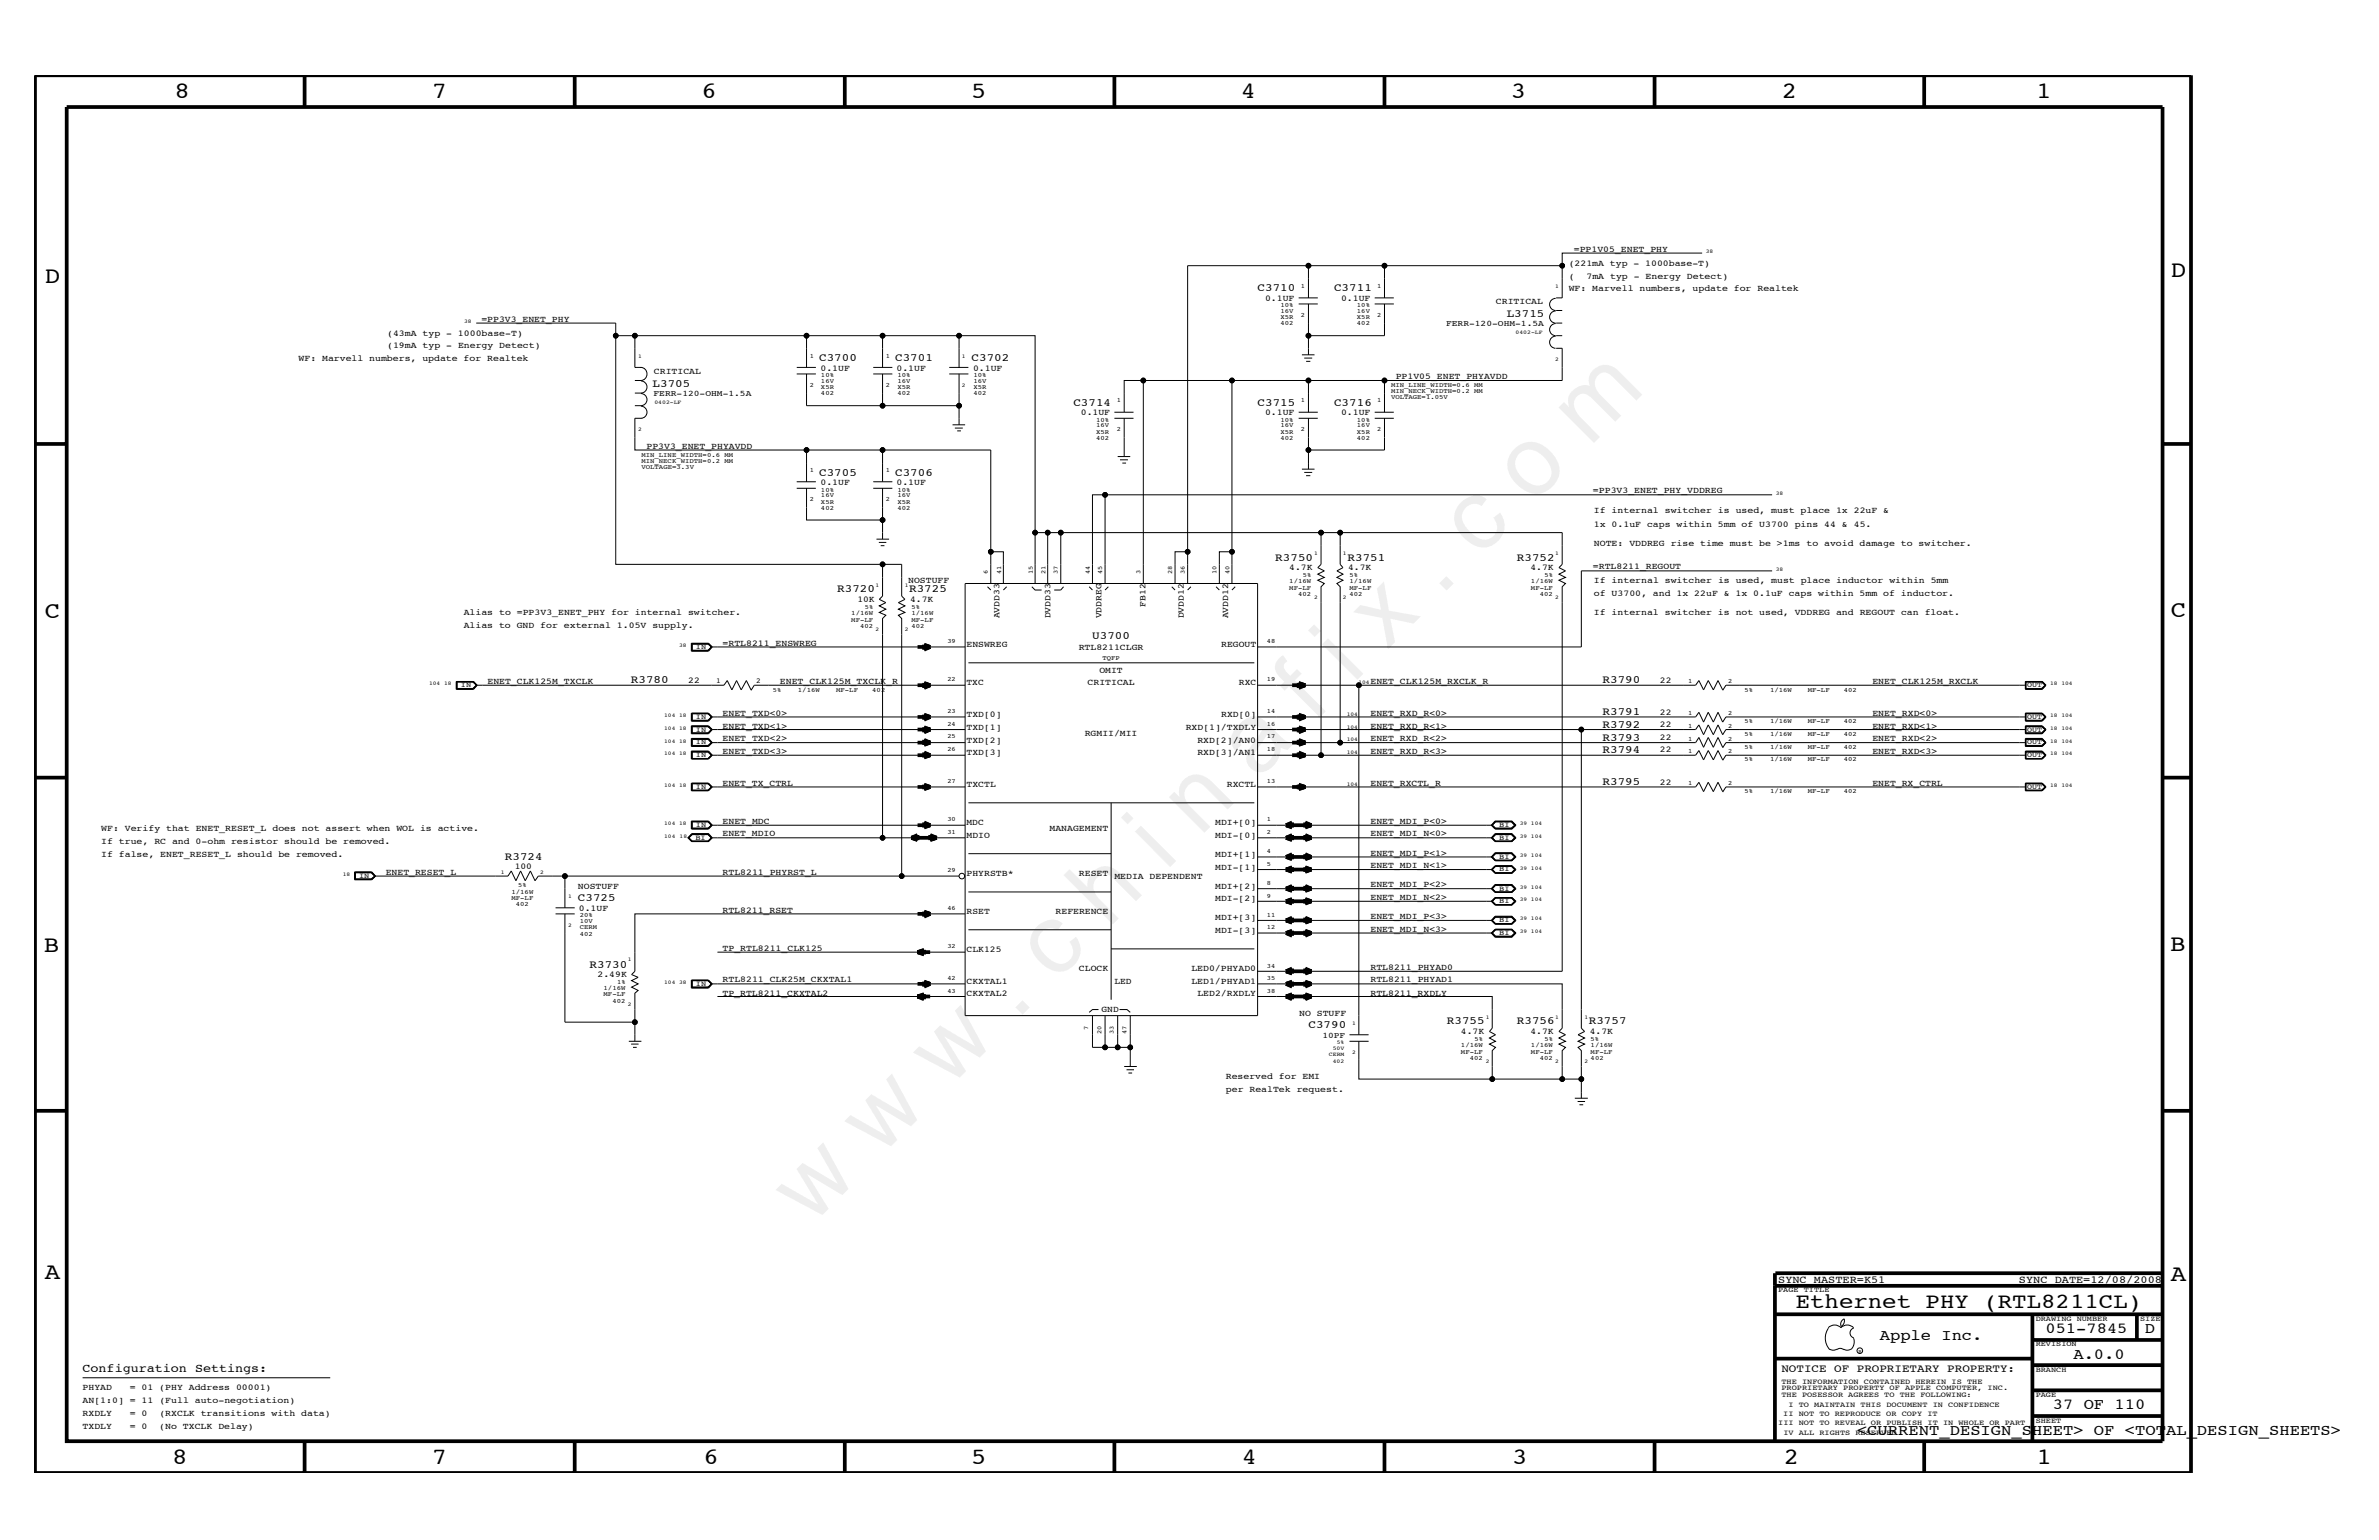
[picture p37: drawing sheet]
<svg xmlns="http://www.w3.org/2000/svg" width="432mm" height="279mm" viewBox="0 0 432 279" stroke-linecap="round" stroke-linejoin="round" font-family="sans-serif">
<defs><g id="words">
<text font-size="17.6" x="147.1" y="222.6" transform="rotate(-45 147.1 222.6)">w w w . c h i n a f i x . c o m</text>
<g font-size="4.2">
<text x="31.7" y="17.8">8</text>
<text x="78.4" y="17.8">7</text>
<text x="127.3" y="17.8">6</text>
<text x="176.3" y="17.8">5</text>
<text x="225.2" y="17.8">4</text>
<text x="274.2" y="17.8">3</text>
<text x="323.4" y="17.8">2</text>
<text x="369.6" y="17.8">1</text>
<text x="8.1" y="51.3">D</text>
<text x="394" y="50.3">D</text>
<text x="8.1" y="112.1">C</text>
<text x="394" y="111.9">C</text>
<text x="8" y="172.7">B</text>
<text x="393.9" y="172.5">B</text>
<text x="8.1" y="232">A</text>
<text x="394" y="232.4">A</text>
<text x="31.2" y="265.6">8</text>
<text x="78.4" y="265.6">7</text>
<text x="127.7" y="265.6">6</text>
<text x="176.3" y="265.6">5</text>
<text x="225.4" y="265.6">4</text>
<text x="274.5" y="265.6">3</text>
<text x="323.8" y="265.6">2</text>
<text x="369.7" y="265.6">1</text>
</g>
<text font-size="3.9" x="325.9" y="237.3">Ethernet PHY (RTL8211CL)</text>
<g font-size="2.8">
<text x="341.2" y="243.1">Apple Inc.</text>
<text x="371.3" y="241.9">051-7845</text>
<text x="389.3" y="241.9">D</text>
<text x="376.3" y="246.5">A.0.0</text>
<text x="372.6" y="255.7">37 OF 110</text>
<text x="337.1" y="260.4">&lt;CURRENT_DESIGN_SHEET&gt; OF &lt;TOTAL_DESIGN_SHEETS&gt;</text>
</g>
<text font-size="2.2" x="15" y="248.9">Configuration Settings:</text>
<g font-size="2">
<text x="228.3" y="52.9">C3710</text>
<text x="242.1" y="52.9">C3711</text>
<text x="273.5" y="57.4">L3715</text>
<text x="148.7" y="65.6">C3700</text>
<text x="162.5" y="65.6">C3701</text>
<text x="176.4" y="65.6">C3702</text>
<text x="118.4" y="70.1">L3705</text>
<text x="194.8" y="73.6">C3714</text>
<text x="228.3" y="73.6">C3715</text>
<text x="242.1" y="73.6">C3716</text>
<text x="148.7" y="86.3">C3705</text>
<text x="162.5" y="86.3">C3706</text>
<text x="231.5" y="101.7">R3750</text>
<text x="244.6" y="101.7">R3751</text>
<text x="275.3" y="101.7">R3752</text>
<text x="152" y="107.5">R3720</text>
<text x="165" y="107.5">R3725</text>
<text x="198.2" y="116">U3700</text>
<text x="114.5" y="124">R3780</text>
<text x="290.9" y="124">R3790</text>
<text x="290.9" y="129.7">R3791</text>
<text x="290.9" y="136.7">R3794</text>
<text x="290.9" y="134.4">R3793</text>
<text x="290.9" y="132">R3792</text>
<text x="290.9" y="142.4">R3795</text>
<text x="91.7" y="156.1">R3724</text>
<text x="104.9" y="163.5">C3725</text>
<text x="107" y="175.5">R3730</text>
<text x="262.6" y="185.9">R3755</text>
<text x="275.3" y="185.9">R3756</text>
<text x="288.4" y="185.9">R3757</text>
<text x="237.5" y="186.5">C3790</text>
<text x="323.3" y="248.9">NOTICE OF PROPRIETARY PROPERTY:</text>
</g>
<g font-size="1.9">
<text x="322.7" y="232.7">SYNC_MASTER=K51</text>
<text x="366.4" y="232.7">SYNC_DATE=12/08/2008</text>
</g>
<g font-size="1.6">
<text x="285.7" y="45.7">=PP1V05_ENET_PHY</text>
<text x="284.7" y="52.9">WF: Marvell numbers, update for Realtek</text>
<text x="284.7" y="48.2">(221mA typ - 1000base-T)</text>
<text x="284.7" y="50.6">(</text>
<text x="288" y="50.6">7mA typ - Energy Detect)</text>
<text x="87.4" y="58.4">=PP3V3_ENET_PHY</text>
<text x="229.6" y="54.6">0.1UF</text>
<text x="243.4" y="54.6">0.1UF</text>
<text x="271.5" y="55.1">CRITICAL</text>
<text x="54.2" y="65.6">WF: Marvell numbers, update for Realtek</text>
<text x="70.3" y="63.2">(19mA typ - Energy Detect)</text>
<text x="70.3" y="60.9">(43mA typ - 1000base-T)</text>
<text x="118.7" y="67.8">CRITICAL</text>
<text x="148.9" y="67.3">0.1UF</text>
<text x="162.7" y="67.3">0.1UF</text>
<text x="176.6" y="67.3">0.1UF</text>
<text x="253.3" y="68.8">PP1V05_ENET_PHYAVDD</text>
<text x="196.2" y="75.3">0.1UF</text>
<text x="229.6" y="75.3">0.1UF</text>
<text x="243.4" y="75.3">0.1UF</text>
<text x="117.3" y="81.5">PP3V3_ENET_PHYAVDD</text>
<text x="148.9" y="88">0.1UF</text>
<text x="162.7" y="88">0.1UF</text>
<text x="289.1" y="89.5">=PP3V3_ENET_PHY_VDDREG</text>
<text x="289.3" y="95.5">1x 0.1uF caps within 5mm of U3700 pins 44 &amp; 45.</text>
<text x="289.3" y="93.2">If internal switcher is used, must place 1x 22uF &amp;</text>
<text x="289.3" y="99">NOTE: VDDREG rise time must be &gt;1ms to avoid damage to switcher.</text>
<text x="164.8" y="105.9">NOSTUFF</text>
<text x="234" y="103.5">4.7K</text>
<text x="244.7" y="103.5">4.7K</text>
<text x="277.8" y="103.5">4.7K</text>
<text x="289.1" y="103.3">=RTL8211_REGOUT</text>
<text x="289.3" y="105.9">If internal switcher is used, must place inductor within 5mm</text>
<text x="84.2" y="111.6">Alias to =PP3V3_ENET_PHY for internal switcher.</text>
<text x="84.2" y="114">Alias to GND for external 1.05V supply.</text>
<text x="155.6" y="109.2">10K</text>
<text x="165.2" y="109.2">4.7K</text>
<text x="181.4" y="112.2" transform="rotate(-90 181.4 112.2)">AVDD33</text>
<text x="190.7" y="112.2" transform="rotate(-90 190.7 112.2)">DVDD33</text>
<text x="199.9" y="112.2" transform="rotate(-90 199.9 112.2)">VDDREG</text>
<text x="207.9" y="110.1" transform="rotate(-90 207.9 110.1)">FB12</text>
<text x="214.9" y="112.2" transform="rotate(-90 214.9 112.2)">DVDD12</text>
<text x="222.9" y="112.2" transform="rotate(-90 222.9 112.2)">AVDD12</text>
<text x="289.3" y="108.1">of U3700, and 1x 22uF &amp; 1x 0.1uF caps within 5mm of inductor.</text>
<text x="289.3" y="111.6">If internal switcher is not used, VDDREG and REGOUT can float.</text>
<text x="131.1" y="117.2">=RTL8211_ENSWREG</text>
<text x="175.4" y="117.4">ENSWREG</text>
<text x="195.8" y="118">RTL8211CLGR</text>
<text x="221.7" y="117.4">REGOUT</text>
<text x="88.5" y="124.1">ENET_CLK125M_TXCLK</text>
<text x="124.9" y="123.9">22</text>
<text x="141.6" y="124.1">ENET_CLK125M_TXCLK_R</text>
<text x="175.4" y="124.3">TXC</text>
<text x="197.4" y="124.3">CRITICAL</text>
<text x="199.6" y="122">OMIT</text>
<text x="224.9" y="124.3">RXC</text>
<text x="248.8" y="124.1">ENET_CLK125M_RXCLK_R</text>
<text x="301.3" y="123.9">22</text>
<text x="339.9" y="124.1">ENET_CLK125M_RXCLK</text>
<text x="131.1" y="129.8">ENET_TXD&lt;0&gt;</text>
<text x="175.4" y="130.1">TXD[0]</text>
<text x="221.7" y="130.1">RXD[0]</text>
<text x="248.8" y="129.8">ENET_RXD_R&lt;0&gt;</text>
<text x="301.3" y="131.9">22</text>
<text x="301.3" y="129.7">22</text>
<text x="339.9" y="129.8">ENET_RXD&lt;0&gt;</text>
<text x="131.1" y="132.2">ENET_TXD&lt;1&gt;</text>
<text x="131.1" y="134.5">ENET_TXD&lt;2&gt;</text>
<text x="131.1" y="136.8">ENET_TXD&lt;3&gt;</text>
<text x="175.4" y="134.7">TXD[2]</text>
<text x="175.4" y="137">TXD[3]</text>
<text x="175.4" y="132.4">TXD[1]</text>
<text x="196.9" y="133.5">RGMII/MII</text>
<text x="215.2" y="132.4">RXD[1]/TXDLY</text>
<text x="217.3" y="137">RXD[3]/AN1</text>
<text x="217.3" y="134.7">RXD[2]/AN0</text>
<text x="248.8" y="132.2">ENET_RXD_R&lt;1&gt;</text>
<text x="248.8" y="136.8">ENET_RXD_R&lt;3&gt;</text>
<text x="248.8" y="134.5">ENET_RXD_R&lt;2&gt;</text>
<text x="301.3" y="136.5">22</text>
<text x="301.3" y="134.2">22</text>
<text x="339.9" y="136.8">ENET_RXD&lt;3&gt;</text>
<text x="339.9" y="134.5">ENET_RXD&lt;2&gt;</text>
<text x="339.9" y="132.2">ENET_RXD&lt;1&gt;</text>
<text x="131.1" y="142.5">ENET_TX_CTRL</text>
<text x="175.4" y="142.8">TXCTL</text>
<text x="222.7" y="142.8">RXCTL</text>
<text x="248.8" y="142.5">ENET_RXCTL_R</text>
<text x="301.3" y="142.4">22</text>
<text x="339.9" y="142.5">ENET_RX_CTRL</text>
<text x="131.1" y="149.5">ENET_MDC</text>
<text x="175.4" y="149.7">MDC</text>
<text x="220.6" y="149.7">MDI+[0]</text>
<text x="248.8" y="149.5">ENET_MDI_P&lt;0&gt;</text>
<text x="18.4" y="150.8">WF: Verify that ENET_RESET_L does not assert when WOL is active.</text>
<text x="18.4" y="155.5">If false, ENET_RESET_L should be removed.</text>
<text x="18.4" y="153.2">If true, RC and 0-ohm resistor should be removed.</text>
<text x="131.1" y="151.8">ENET_MDIO</text>
<text x="175.4" y="152">MDIO</text>
<text x="190.5" y="150.8">MANAGEMENT</text>
<text x="220.6" y="155.5">MDI+[1]</text>
<text x="220.6" y="152">MDI-[0]</text>
<text x="248.8" y="155.2">ENET_MDI_P&lt;1&gt;</text>
<text x="248.8" y="151.8">ENET_MDI_N&lt;0&gt;</text>
<text x="70" y="158.7">ENET_RESET_L</text>
<text x="93.4" y="157.7">100</text>
<text x="104.9" y="161.2">NOSTUFF</text>
<text x="131.1" y="158.7">RTL8211_PHYRST_L</text>
<text x="175.4" y="158.9">PHYRSTB*</text>
<text x="195.8" y="158.9">RESET</text>
<text x="202.3" y="159.5">MEDIA DEPENDENT</text>
<text x="220.6" y="161.2">MDI+[2]</text>
<text x="220.6" y="157.8">MDI-[1]</text>
<text x="248.8" y="157.5">ENET_MDI_N&lt;1&gt;</text>
<text x="248.8" y="161">ENET_MDI_P&lt;2&gt;</text>
<text x="105.1" y="165.2">0.1UF</text>
<text x="131.1" y="165.6">RTL8211_RSET</text>
<text x="175.4" y="165.8">RSET</text>
<text x="191.6" y="165.8">REFERENCE</text>
<text x="220.6" y="163.5">MDI-[2]</text>
<text x="220.6" y="167">MDI+[3]</text>
<text x="248.8" y="166.7">ENET_MDI_P&lt;3&gt;</text>
<text x="248.8" y="163.3">ENET_MDI_N&lt;2&gt;</text>
<text x="131.1" y="172.5">TP_RTL8211_CLK125</text>
<text x="175.4" y="172.7">CLK125</text>
<text x="220.6" y="169.3">MDI-[3]</text>
<text x="248.8" y="169">ENET_MDI_N&lt;3&gt;</text>
<text x="108.5" y="177.2">2.49K</text>
<text x="131.1" y="178.3">RTL8211_CLK25M_CKXTAL1</text>
<text x="175.4" y="178.5">CKXTAL1</text>
<text x="195.8" y="176.2">CLOCK</text>
<text x="202.3" y="178.5">LED</text>
<text x="216.2" y="178.5">LED1/PHYAD1</text>
<text x="216.2" y="176.2">LED0/PHYAD0</text>
<text x="248.8" y="178.3">RTL8211_PHYAD1</text>
<text x="248.8" y="176">RTL8211_PHYAD0</text>
<text x="131.1" y="180.6">TP_RTL8211_CKXTAL2</text>
<text x="175.4" y="180.8">CKXTAL2</text>
<text x="199.9" y="183.6">GND</text>
<text x="217.3" y="180.8">LED2/RXDLY</text>
<text x="235.8" y="184.3">NO STUFF</text>
<text x="248.8" y="180.6">RTL8211_RXDLY</text>
<text x="265.2" y="187.6">4.7K</text>
<text x="277.8" y="187.6">4.7K</text>
<text x="288.5" y="187.6">4.7K</text>
<text x="222.5" y="195.8">Reserved for EMI</text>
<text x="222.5" y="198.1">per RealTek request.</text>
<text x="15" y="252.3">PHYAD</text>
<text x="15" y="254.6">AN[1:0] = 11 (Full auto-negotiation)</text>
<text x="15" y="256.9">RXDLY</text>
<text x="23.6" y="252.3">= 01 (PHY Address 00001)</text>
<text x="23.6" y="256.9">= 0</text>
<text x="28.9" y="256.9">(RXCLK transitions with data)</text>
<text x="15" y="259.2">TXDLY</text>
<text x="23.6" y="259.2">= 0</text>
<text x="28.9" y="259.2">(No TXCLK Delay)</text>
</g>
<g font-size="1.5">
<text x="262.5" y="59.2">FERR-120-OHM-1.5A</text>
<text x="118.6" y="71.9">FERR-120-OHM-1.5A</text>
<text x="240" y="188.3">10PF</text>
</g>
<g font-size="1.4">
<text x="126.3" y="117.7">IN</text>
<text x="83.7" y="124.7">IN</text>
<text x="130" y="124">1</text>
<text x="137.2" y="124">2</text>
<text x="368" y="124.7">OUT</text>
<text x="126.3" y="130.4">IN</text>
<text x="368" y="130.4">OUT</text>
<text x="126.3" y="132.8">IN</text>
<text x="126.3" y="135.1">IN</text>
<text x="126.3" y="137.4">IN</text>
<text x="368" y="132.8">OUT</text>
<text x="368" y="135.1">OUT</text>
<text x="368" y="137.4">OUT</text>
<text x="126.3" y="143.1">IN</text>
<text x="368" y="143.1">OUT</text>
<text x="126.2" y="152.3">BI</text>
<text x="126.3" y="150.1">IN</text>
<text x="272.1" y="150.1">BI</text>
<text x="272.1" y="155.8">BI</text>
<text x="272.1" y="152.3">BI</text>
<text x="65.2" y="159.3">IN</text>
<text x="272.1" y="158.1">BI</text>
<text x="272.1" y="161.6">BI</text>
<text x="272.1" y="163.9">BI</text>
<text x="272.1" y="167.3">BI</text>
<text x="272.1" y="169.6">BI</text>
<text x="126.3" y="178.8">IN</text>
<text x="322.7" y="234.4">PAGE TITLE</text>
<text x="369.5" y="239.6">DRAWING NUMBER</text>
<text x="388.5" y="239.6">SIZE</text>
<text x="369.5" y="244.2">REVISION</text>
<text x="323.3" y="251.1">THE INFORMATION CONTAINED HEREIN IS THE</text>
<text x="369.5" y="248.9">BRANCH</text>
<text x="323.3" y="253.4">THE POSESSOR AGREES TO THE FOLLOWING:</text>
<text x="323.3" y="252.3">PROPRIETARY PROPERTY OF APPLE COMPUTER, INC.</text>
<text x="323.7" y="256.9">II NOT TO REPRODUCE OR COPY IT</text>
<text x="324.6" y="255.2">I TO MAINTAIN THIS DOCUMENT IN CONFIDENCE</text>
<text x="369.5" y="253.4">PAGE</text>
<text x="322.7" y="258.6">III NOT TO REVEAL OR PUBLISH IT IN WHOLE OR PART</text>
<text x="323.7" y="260.4">IV ALL RIGHTS RESERVED</text>
<text x="369.5" y="258.1">SHEET</text>
</g>
<g font-size="1.2">
<text x="236.1" y="52.3">1</text>
<text x="249.9" y="52.3">1</text>
<text x="232.4" y="55.7">10%</text>
<text x="232.4" y="59">402</text>
<text x="232.4" y="57.9">X5R</text>
<text x="232.4" y="56.8">16V</text>
<text x="236.1" y="57.4">2</text>
<text x="246.3" y="59">402</text>
<text x="246.3" y="55.7">10%</text>
<text x="246.3" y="57.9">X5R</text>
<text x="246.3" y="56.8">16V</text>
<text x="249.9" y="57.4">2</text>
<text x="147" y="65">1</text>
<text x="160.8" y="65">1</text>
<text x="147" y="70.1">2</text>
<text x="149" y="68.4">10%</text>
<text x="149" y="71.7">402</text>
<text x="149" y="70.6">X5R</text>
<text x="149" y="69.5">16V</text>
<text x="160.8" y="70.1">2</text>
<text x="162.9" y="68.4">10%</text>
<text x="162.9" y="71.7">402</text>
<text x="162.9" y="70.6">X5R</text>
<text x="162.9" y="69.5">16V</text>
<text x="176.7" y="68.4">10%</text>
<text x="176.7" y="71.7">402</text>
<text x="176.7" y="70.6">X5R</text>
<text x="176.7" y="69.5">16V</text>
<text x="252.5" y="71.3">MIN_NECK_WIDTH=0.2 MM</text>
<text x="252.5" y="70.1">MIN_LINE_WIDTH=0.6 MM</text>
<text x="199" y="76.5">10%</text>
<text x="199" y="77.5">16V</text>
<text x="202.7" y="73">1</text>
<text x="232.4" y="76.5">10%</text>
<text x="232.4" y="77.5">16V</text>
<text x="236.1" y="73">1</text>
<text x="246.3" y="76.5">10%</text>
<text x="246.3" y="77.5">16V</text>
<text x="249.9" y="73">1</text>
<text x="252.5" y="72.4">VOLTAGE=1.05V</text>
<text x="116.4" y="82.8">MIN_LINE_WIDTH=0.6 MM</text>
<text x="199" y="78.7">X5R</text>
<text x="199" y="79.9">402</text>
<text x="202.7" y="78.2">2</text>
<text x="232.4" y="79.9">402</text>
<text x="232.4" y="78.7">X5R</text>
<text x="236.1" y="78.2">2</text>
<text x="246.3" y="79.9">402</text>
<text x="246.3" y="78.7">X5R</text>
<text x="249.9" y="78.2">2</text>
<text x="116.4" y="84">MIN_NECK_WIDTH=0.2 MM</text>
<text x="116.4" y="85.1">VOLTAGE=3.3V</text>
<text x="147" y="85.7">1</text>
<text x="149" y="89.2">10%</text>
<text x="160.8" y="85.7">1</text>
<text x="162.9" y="89.2">10%</text>
<text x="147" y="90.9">2</text>
<text x="149" y="92.5">402</text>
<text x="149" y="91.4">X5R</text>
<text x="149" y="90.2">16V</text>
<text x="160.8" y="90.9">2</text>
<text x="162.9" y="92.5">402</text>
<text x="162.9" y="91.4">X5R</text>
<text x="162.9" y="90.2">16V</text>
<text x="179.3" y="104.2" transform="rotate(-90 179.3 104.2)">6</text>
<text x="181.7" y="104.2" transform="rotate(-90 181.7 104.2)">41</text>
<text x="187.5" y="104.2" transform="rotate(-90 187.5 104.2)">15</text>
<text x="189.7" y="104.2" transform="rotate(-90 189.7 104.2)">21</text>
<text x="192" y="104.2" transform="rotate(-90 192 104.2)">37</text>
<text x="197.8" y="104.2" transform="rotate(-90 197.8 104.2)">44</text>
<text x="200.1" y="104.2" transform="rotate(-90 200.1 104.2)">45</text>
<text x="207" y="104.2" transform="rotate(-90 207 104.2)">3</text>
<text x="212.8" y="104.2" transform="rotate(-90 212.8 104.2)">28</text>
<text x="215.1" y="104.2" transform="rotate(-90 215.1 104.2)">36</text>
<text x="220.8" y="104.2" transform="rotate(-90 220.8 104.2)">10</text>
<text x="223.2" y="104.2" transform="rotate(-90 223.2 104.2)">40</text>
<text x="234" y="107">MF-LF</text>
<text x="234" y="105.9">1/16W</text>
<text x="236.5" y="104.8">5%</text>
<text x="244.9" y="105.9">1/16W</text>
<text x="244.9" y="104.8">5%</text>
<text x="244.9" y="107">MF-LF</text>
<text x="277.9" y="105.9">1/16W</text>
<text x="277.9" y="107">MF-LF</text>
<text x="280.3" y="104.8">5%</text>
<text x="154.5" y="111.6">1/16W</text>
<text x="154.5" y="112.8">MF-LF</text>
<text x="156.1" y="114">402</text>
<text x="157" y="110.5">5%</text>
<text x="165.4" y="112.8">MF-LF</text>
<text x="165.4" y="114">402</text>
<text x="165.4" y="110.5">5%</text>
<text x="165.4" y="111.6">1/16W</text>
<text x="235.6" y="108.1">402</text>
<text x="244.9" y="108.1">402</text>
<text x="279.5" y="108.1">402</text>
<text x="172" y="116.7">39</text>
<text x="200.1" y="119.7">TQFP</text>
<text x="230" y="116.7">48</text>
<text x="140.3" y="125.5">5%</text>
<text x="144.8" y="125.5">1/16W</text>
<text x="151.8" y="125.5">MF-LF</text>
<text x="158.3" y="125.5">402</text>
<text x="172" y="123.6">22</text>
<text x="230" y="123.6">19</text>
<text x="306.4" y="124">1</text>
<text x="313.7" y="124">2</text>
<text x="316.7" y="125.5">5%</text>
<text x="321.3" y="125.5">1/16W</text>
<text x="328.1" y="125.5">MF-LF</text>
<text x="334.7" y="125.5">402</text>
<text x="172" y="131.7">24</text>
<text x="172" y="129.4">23</text>
<text x="230" y="131.7">16</text>
<text x="230" y="129.4">14</text>
<text x="306.4" y="129.7">1</text>
<text x="313.7" y="129.7">2</text>
<text x="316.7" y="131.3">5%</text>
<text x="321.3" y="131.3">1/16W</text>
<text x="328.1" y="131.3">MF-LF</text>
<text x="334.7" y="131.3">402</text>
<text x="172" y="136.3">26</text>
<text x="172" y="134">25</text>
<text x="230" y="136.3">18</text>
<text x="230" y="134">17</text>
<text x="306.4" y="136.7">1</text>
<text x="306.4" y="134.4">1</text>
<text x="306.4" y="132">1</text>
<text x="313.7" y="136.7">2</text>
<text x="313.7" y="134.4">2</text>
<text x="313.7" y="132">2</text>
<text x="316.7" y="135.8">5%</text>
<text x="316.7" y="133.5">5%</text>
<text x="321.3" y="135.8">1/16W</text>
<text x="321.3" y="133.5">1/16W</text>
<text x="328.1" y="135.8">MF-LF</text>
<text x="328.1" y="133.5">MF-LF</text>
<text x="334.7" y="135.8">402</text>
<text x="334.7" y="133.5">402</text>
<text x="172" y="142.1">27</text>
<text x="230" y="142.1">13</text>
<text x="306.4" y="142.4">1</text>
<text x="313.7" y="142.4">2</text>
<text x="316.7" y="144">5%</text>
<text x="316.7" y="138.1">5%</text>
<text x="321.3" y="144">1/16W</text>
<text x="321.3" y="138.1">1/16W</text>
<text x="328.1" y="144">MF-LF</text>
<text x="328.1" y="138.1">MF-LF</text>
<text x="334.7" y="144">402</text>
<text x="334.7" y="138.1">402</text>
<text x="172" y="149">30</text>
<text x="230" y="149">1</text>
<text x="172" y="151.3">31</text>
<text x="230" y="154.8">4</text>
<text x="230" y="151.3">2</text>
<text x="94.1" y="161">5%</text>
<text x="172" y="158.2">29</text>
<text x="230" y="160.6">8</text>
<text x="230" y="157.1">5</text>
<text x="92.8" y="163.3">MF-LF</text>
<text x="92.8" y="162.2">1/16W</text>
<text x="93.6" y="164.5">402</text>
<text x="105.2" y="166.4">20%</text>
<text x="105.2" y="167.4">10V</text>
<text x="172" y="165.1">46</text>
<text x="230" y="166.3">11</text>
<text x="230" y="162.8">9</text>
<text x="105.2" y="169.8">402</text>
<text x="105.2" y="168.6">CERM</text>
<text x="172" y="172.1">32</text>
<text x="230" y="168.6">12</text>
<text x="109.6" y="179.7">1/16W</text>
<text x="112" y="178.5">1%</text>
<text x="172" y="177.8">42</text>
<text x="230" y="177.8">35</text>
<text x="230" y="175.5">34</text>
<text x="109.6" y="180.8">MF-LF</text>
<text x="111.2" y="182">402</text>
<text x="172" y="180.1">43</text>
<text x="230" y="180.1">38</text>
<text x="197.5" y="186.8" transform="rotate(-90 197.5 186.8)">7</text>
<text x="199.9" y="187.6" transform="rotate(-90 199.9 187.6)">20</text>
<text x="202.2" y="187.6" transform="rotate(-90 202.2 187.6)">33</text>
<text x="204.5" y="187.6" transform="rotate(-90 204.5 187.6)">47</text>
<text x="265.2" y="190">1/16W</text>
<text x="265.2" y="191.2">MF-LF</text>
<text x="267.6" y="188.9">5%</text>
<text x="277.9" y="190">1/16W</text>
<text x="277.9" y="191.2">MF-LF</text>
<text x="280.3" y="188.9">5%</text>
<text x="288.7" y="190">1/16W</text>
<text x="288.7" y="188.9">5%</text>
<text x="288.7" y="191.2">MF-LF</text>
<text x="266.8" y="192.3">402</text>
<text x="279.5" y="192.3">402</text>
<text x="288.7" y="192.3">402</text>
</g>
<g font-size="1">
<text x="309.6" y="45.9">38</text>
<text x="282.3" y="52.3">1</text>
<text x="84.2" y="58.6">38</text>
<text x="115.8" y="65">1</text>
<text x="174.6" y="65">1</text>
<text x="275.1" y="60.6">0402-LF</text>
<text x="282.3" y="65.6">2</text>
<text x="174.6" y="70.1">2</text>
<text x="118.8" y="73.3">0402-LF</text>
<text x="115.8" y="78.2">2</text>
<text x="322.3" y="89.8">38</text>
<text x="238.5" y="100.7">1</text>
<text x="243.8" y="100.7">1</text>
<text x="282.3" y="100.7">1</text>
<text x="158.9" y="106.5">1</text>
<text x="164.3" y="106.5">1</text>
<text x="322.3" y="103.6">38</text>
<text x="238.5" y="108.7">2</text>
<text x="243.8" y="108.7">2</text>
<text x="282.3" y="108.7">2</text>
<text x="123.3" y="117.4">38</text>
<text x="158.9" y="114.5">2</text>
<text x="164.3" y="114.5">2</text>
<text x="77.9" y="124.3">104 18</text>
<text x="246.5" y="124.1">104</text>
<text x="372.1" y="124.3">18 104</text>
<text x="120.6" y="130.1">104 18</text>
<text x="244.4" y="129.8">104</text>
<text x="372.1" y="130.1">18 104</text>
<text x="120.6" y="137">104 18</text>
<text x="120.6" y="134.7">104 18</text>
<text x="120.6" y="132.4">104 18</text>
<text x="244.4" y="132.2">104</text>
<text x="244.4" y="136.8">104</text>
<text x="244.4" y="134.5">104</text>
<text x="372.1" y="137">18 104</text>
<text x="372.1" y="134.7">18 104</text>
<text x="372.1" y="132.4">18 104</text>
<text x="120.6" y="142.8">104 18</text>
<text x="244.4" y="142.5">104</text>
<text x="372.1" y="142.8">18 104</text>
<text x="120.6" y="149.7">104 18</text>
<text x="275.8" y="149.7">39 104</text>
<text x="120.6" y="152">104</text>
<text x="123.4" y="152">18</text>
<text x="275.8" y="152">39 104</text>
<text x="275.8" y="155.5">39 104</text>
<text x="62.2" y="158.9">18</text>
<text x="90.9" y="158.6">1</text>
<text x="98" y="158.6">2</text>
<text x="275.8" y="161.2">39 104</text>
<text x="275.8" y="157.8">39 104</text>
<text x="103.1" y="162.9">1</text>
<text x="275.8" y="167">39 104</text>
<text x="275.8" y="163.5">39 104</text>
<text x="103.1" y="168.2">2</text>
<text x="275.8" y="169.3">39 104</text>
<text x="114" y="174.4">1</text>
<text x="120.6" y="178.5">104 38</text>
<text x="114" y="182.6">2</text>
<text x="269.7" y="184.9">1</text>
<text x="282.3" y="184.9">1</text>
<text x="287.6" y="184.9">1</text>
<text x="241.2" y="191.6">CERM</text>
<text x="241.9" y="190.5">50V</text>
<text x="242.7" y="189.4">5%</text>
<text x="245.4" y="191.2">2</text>
<text x="245.4" y="186">1</text>
<text x="241.9" y="192.8">402</text>
<text x="269.7" y="192.9">2</text>
<text x="282.3" y="192.9">2</text>
<text x="287.6" y="192.9">2</text>
</g>
<text font-size=".9" x="337.3" y="245.4">R</text>
</g></defs>
<g fill="none" stroke="#000" stroke-width=".18">
<path d="M86.4 58.6h25.4v2.3h3.4v5.8h1.2M235.7 54h3.5M235.7 55.1h3.5M237.5 54v-5.8h-21.9v51.9M237.5 55.1v8.1M237.5 48.2h13.8M249.5 54h3.5M249.5 55.1h3.5M251.3 48.2h32.2v5.8h-1.1M251.3 48.2v5.8M251.3 55.1v5.8M282.4 58.7a1.1 1.1 0 0 0-1.1 1.1 1.1 1.1 0 0 0 1 1.1"/>
<path d="M282.4 54.1a1.1 1.1 0 0 0-1.1 1.1 1.1 1.1 0 0 0 1 1.1M282.4 56.4a1.1 1.1 0 0 0-1.1 1.1 1.1 1.1 0 0 0 1 1.1M282.4 56.3h1.1M282.4 58.6h1.1M308.9 45.9h-25.4v2.3M111.8 60.9v41.5h48.4M115.2 69h1.2M115.2 71.3h1.2M115.2 73.6h1.2M115.2 60.9h31.2M116.3 71.4a1.1 1.1 0 0 1 1.1 1.1 1.1 1.1 0 0 1-1 1.1M116.3 66.7a1.19 1.19 0 0 1 1.1 1.1 1.19 1.19 0 0 1-1 1.2"/>
<path d="M116.3 69.1a1.1 1.1 0 0 1 1.1 1.1 1.1 1.1 0 0 1-1 1.1M116.3 73.7a1.1 1.1 0 0 1 1.1 1.1 1.1 1.1 0 0 1-1 1.1M116.4 75.9h-1.2v5.7h31.2v2.4M174.1 63.2v-2.3h13.8v41.5M207.5 69v33.4M223.6 69v33.4M251.3 69h32.2M239.8 99v-2.4h-47.3v5.8M243.2 96.6h40.3M321.6 89.8h-121v12.6M125.5 116.7h3.1l.7 .7-.7 .7h-3.1zM125.6 116.9h2.9l.6 .5-.6 .6h-2.9z"/>
<path d="M128.5 116.8h-2.9v1.3h2.9M128.5 116.8l.7 .6-.7 .7M128.5 116.8l.6 .6M129.1 117.4l-.6 .7M129.1 117.4h42.6M160.2 115.1v36.9h11.5M163.7 115.1v43.8h-61.2M175.2 105.9h53.1v78.4h-53.1zM231.6 117.4h55.4M283.5 109.3v66.9h-51.9M287 103.6h34.6M82.8 123.6h3.1l.7 .7-.7 .8h-3.1z"/>
<path d="M82.9 124.9h3M82.9 123.6v1.4h3l.6-.7M82.9 123.7h3M83 123.7v1.2M85.9 123.7l.6 .6M85.9 123.7l.5 .6M85.9 123.6l.6 .7M86.4 124.3l-.5 .6M86.5 124.3l-.6 .6M125.5 129.4h3.1l.7 .7-.7 .7h-3.1zM125.5 131.7h3.1l.7 .7-.7 .7h-3.1zM125.5 134h3.1l.7 .7-.7 .7h-3.1z"/>
<path d="M125.5 136.3h3.1l.7 .7-.7 .7h-3.1zM125.6 129.4v1.4h2.9M125.6 137.7v-1.4h2.9l.7 .7-.7 .7M125.6 129.5h2.9l.6 .6M125.6 136.4h2.9l.6 .6M125.6 129.5v1.2h2.9l.6-.6M125.6 131.9h2.9l.6 .5-.6 .6h-2.9zM125.6 134.1h2.9l.6 .6-.6 .5h-2.9zM125.6 136.4v1.2M128.5 129.4l.7 .7-.7 .7M128.5 131.8h-2.9v1.2h2.9M128.5 134.1h-2.9v1.3"/>
<path d="M128.5 131.8l.7 .6-.7 .6M128.5 131.8l.6 .6M128.5 134.1l.7 .6-.7 .7M128.5 134.1l.6 .6M129.1 130.1l-.6 .7M129.1 130.1h42.6M129.1 132.4l-.6 .6M129.1 132.4h42.6M129.1 134.7l-.6 .6h-2.9M129.1 134.7h42.6M129.1 137l-.6 .6h-2.9M129.1 137h42.6"/>
<path d="M135.5 123.5l-1 1.7-.8-1.7-.9 1.7-.8-1.7-.6 .8h-45M139.4 124.3h32.3M175.8 120.3h51.9M231.6 132.4h55.4v50.8M231.6 130.1h76.2l.6-.9 .8 1.8 .8-1.8 1 1.8 .8-1.8 .9 1.8 .6-.9h54.4M231.6 134.7h76.2l.6-.9 .8 1.8 .8-1.8 1 1.8 .8-1.8 .9 1.8M231.6 137h76.2l.6-.8 .8 1.7 .8-1.7 1 1.7 .8-1.7 .9 1.7M231.6 124.3h76.2l.6-.8 .8 1.7 .8-1.7 1 1.7 .8-1.7 .9 1.7M246.6 124.3v60M287 132.4h20.8l.6-.9 .8 1.8 .8-1.8 1 1.8 .8-1.8 .9 1.8 .6-.9h54.4M367.6 129.4h3.1l.6 .7-.6 .7h-3.1zM367.6 131.7h3.1l.6 .7-.6 .7h-3.1z"/>
<path d="M367.6 131.8h3.1l.6 .6M367.6 134h3.1l.6 .7-.6 .7h-3.1zM367.6 134.1h3.1l.6 .6M367.6 136.3h3.1l.6 .7-.6 .7h-3.1zM367.6 136.3h3.1l.6 .7M367.6 123.6h3.1l.6 .7-.6 .8h-3.1zM367.7 131.9h2.9l.6 .5-.6 .6h-2.9M367.7 134.1h2.9l.6 .6-.6 .5h-2.9M367.7 134.1v1.2h2.9l.7-.6-.7-.6M367.7 134.7h-54.4l-.6 1M367.7 137h-54.4l-.6 1M367.7 124.3h-54.4l-.6 1"/>
<path d="M367.7 131.8v1.2M370.6 129.5l.6 .6-.6 .6h-2.9M370.6 129.5h-2.9v1.3M370.6 136.4h-2.9v1.2h2.9M370.6 123.7h-2.9v1.2h2.9M370.6 123.7l.7 .6-.7 .6M370.6 123.7l.6 .6-.6 .6M370.6 129.5l.7 .6-.7 .7M370.6 131.8l.7 .6-.7 .6M370.6 136.4l.7 .6-.7 .6M370.6 136.4l.6 .6-.6 .6M371.3 130.1l-.6 .7h-3.1"/>
<path d="M371.3 132.4l-.6 .6h-3.1M371.3 124.3l-.6 .7h-3.1M64.3 158.2h3.2l.7 .7-.7 .7h-3.2zM64.4 158.3h3.1l.7 .6-.7 .6h-3.1zM64.5 158.3v1.2M64.5 158.4h2.9l.6 .5M67.4 158.3l.7 .6-.7 .6M68 158.9h24.2l.6-.9 .8 1.8 .9-1.8 .8 1.8 1-1.8 .8 1.8 .6-.9h4.8v5.8M68 158.9l-.6 .6h-2.9M124.9 152l.7-.7h2.9l.7 .7-.7 .7h-2.9zM125 152l.6-.6h2.9l.6 .6-.6 .6h-2.9zM125.5 142.1h3.1l.7 .7-.7 .7h-3.1z"/>
<path d="M125.5 149h3.1l.7 .7-.7 .7h-3.1zM125.6 151.2h3l.7 .8-.7 .7h-3l-.7-.7zM125.6 142.1v1.4M125.6 142.2h2.9l.6 .6M125.6 142.2v1.2M125.6 149.1h2.9l.6 .6-.6 .5h-2.9zM128.5 149h-2.9v1.4M128.5 142.1l.7 .7-.7 .7M128.5 149l.7 .7-.7 .7M128.5 149l.6 .7M129.1 152l-.6 .6h-2.9l-.5-.6 .5-.6h2.9l.6 .6h31.1M129.1 142.8l-.6 .6h-2.9"/>
<path d="M129.1 142.8h42.6M129.1 149.7l-.6 .6h-2.9M129.1 149.7h42.6M175.8 145.7h51.9M201.7 145.7v35.7M231.6 142.8h76.2l.6-.9 .8 1.7 .8-1.7 1 1.7 .8-1.7 .9 1.7M231.6 149.7h38.1M231.6 152h38.1M231.6 157.8h38.1M231.6 155.5h38.1M367.6 142.1h3.1l.6 .7-.6 .7h-3.1zM367.7 142.8h-54.4l-.6 .9"/>
<path d="M370.6 142.2h-2.9v1.2h2.9M370.6 142.2l.7 .6-.7 .6M370.6 142.2l.6 .6-.6 .6M100.8 165.8h3.5M100.8 164.7h3.5M102.5 165.8v19.6h12.7M125.5 177.8h3.1l.7 .7-.7 .8h-3.1zM125.6 177.8v1.4h2.9l.7-.7-.7-.7M125.6 177.9h2.9l.6 .6M125.6 177.9v1.2M129.1 178.5l-.6 .6h-2.9M129.1 178.5h42.6"/>
<path d="M130.2 172.7h41.5M171.7 165.8h-56.5v10.4l-.6 .6 1.2 .5-1.2 .6 1.2 .6-1.2 .6 1.2 .6-.6 .5v8.7M231.6 178.5h51.9v4.7M231.6 167h38.1M231.6 169.3h38.1M231.6 161.2h38.1M231.6 163.5h38.1M114.1 188.9h2.3M114.6 189.4h1.3M114.9 190h.7M130.2 180.8h41.5M231.6 180.8h39.2v2.4"/>
<path d="M334.7 239.3l.1 .3a1.19 1.19 0 0 1-.6 1.1M334.8 239.3a1.02 1.02 0 0 0-.6 1.3M15 250h44.9M331.8 240.9a1.61 1.61 0 0 1 2.4 0M331.9 241a3.1 3.1 0 0 0 .2 3.9M332.1 244.8l.6 .2 .7-.2M333.4 244.9l.6-.3 .7 .3M334.1 240.9a1.61 1.61 0 0 1 2.3 0M334.6 244.8l.7 .2 .6-.2M336.4 242.8l.2 .6a1.95 1.95 0 0 1-.6 1.4M336.5 240.9a.93 .93 0 0 0-.7 .9 .93 .93 0 0 0 .7 .9"/>
<circle cx="237.5" cy="48.2" r=".42"/>
<circle cx="251.3" cy="48.2" r=".42"/>
<circle cx="283.5" cy="48.2" r=".42"/>
<circle cx="111.8" cy="60.9" r=".42"/>
<circle cx="115.2" cy="60.9" r=".42"/>
<circle cx="102.5" cy="158.9" r=".42"/>
<circle cx="115.2" cy="185.4" r=".42"/>
<circle cx="337.6" cy="245.1" r=".51"/>
</g>
<g fill="none" stroke="#000" stroke-width=".68" stroke-linecap="butt">
<path d="M6.4 13.7h391.3v253.5h-391.3zM12.1 19.4h380.4v242.1h-380.4zM55.3 13.7v5.7M104.3 13.7v5.7M153.3 13.7v5.7M202.3 13.7v5.7M251.3 13.7v5.7M300.3 13.7v5.7M349.3 13.7v5.7M6.4 80.5h5.7M392.5 80.5h5.2M6.4 141.1h5.7"/>
<path d="M392.5 141.1h5.2M6.4 201.5h5.7M392.5 201.5h5.2M322.2 231v30.5M322.2 233.3h70.3M322.2 238.4h70.3M322.2 231h70.3M368.9 238.4v23.1M387.9 238.4v4.7M322.2 246.5h46.7M368.9 256.9h23.6M368.9 252.3h23.6"/>
<path d="M368.9 247.7h23.6M368.9 243.1h23.6M55.3 261.5v5.7M104.3 261.5v5.7M153.3 261.5v5.7M202.3 261.7v5.5M251.3 261.5v5.7M300.3 261.5v5.7M349.3 261.5v5.7"/>
</g>
<g fill="#000">
<circle cx="237.5" cy="48.2" r=".42"/>
<circle cx="251.3" cy="48.2" r=".42"/>
<circle cx="283.5" cy="48.2" r=".42"/>
<circle cx="111.8" cy="60.9" r=".42"/>
<circle cx="115.2" cy="60.9" r=".42"/>
<circle cx="102.5" cy="158.9" r=".42"/>
<circle cx="115.2" cy="185.4" r=".42"/>
</g>
<use href="#words"/>
</svg>
